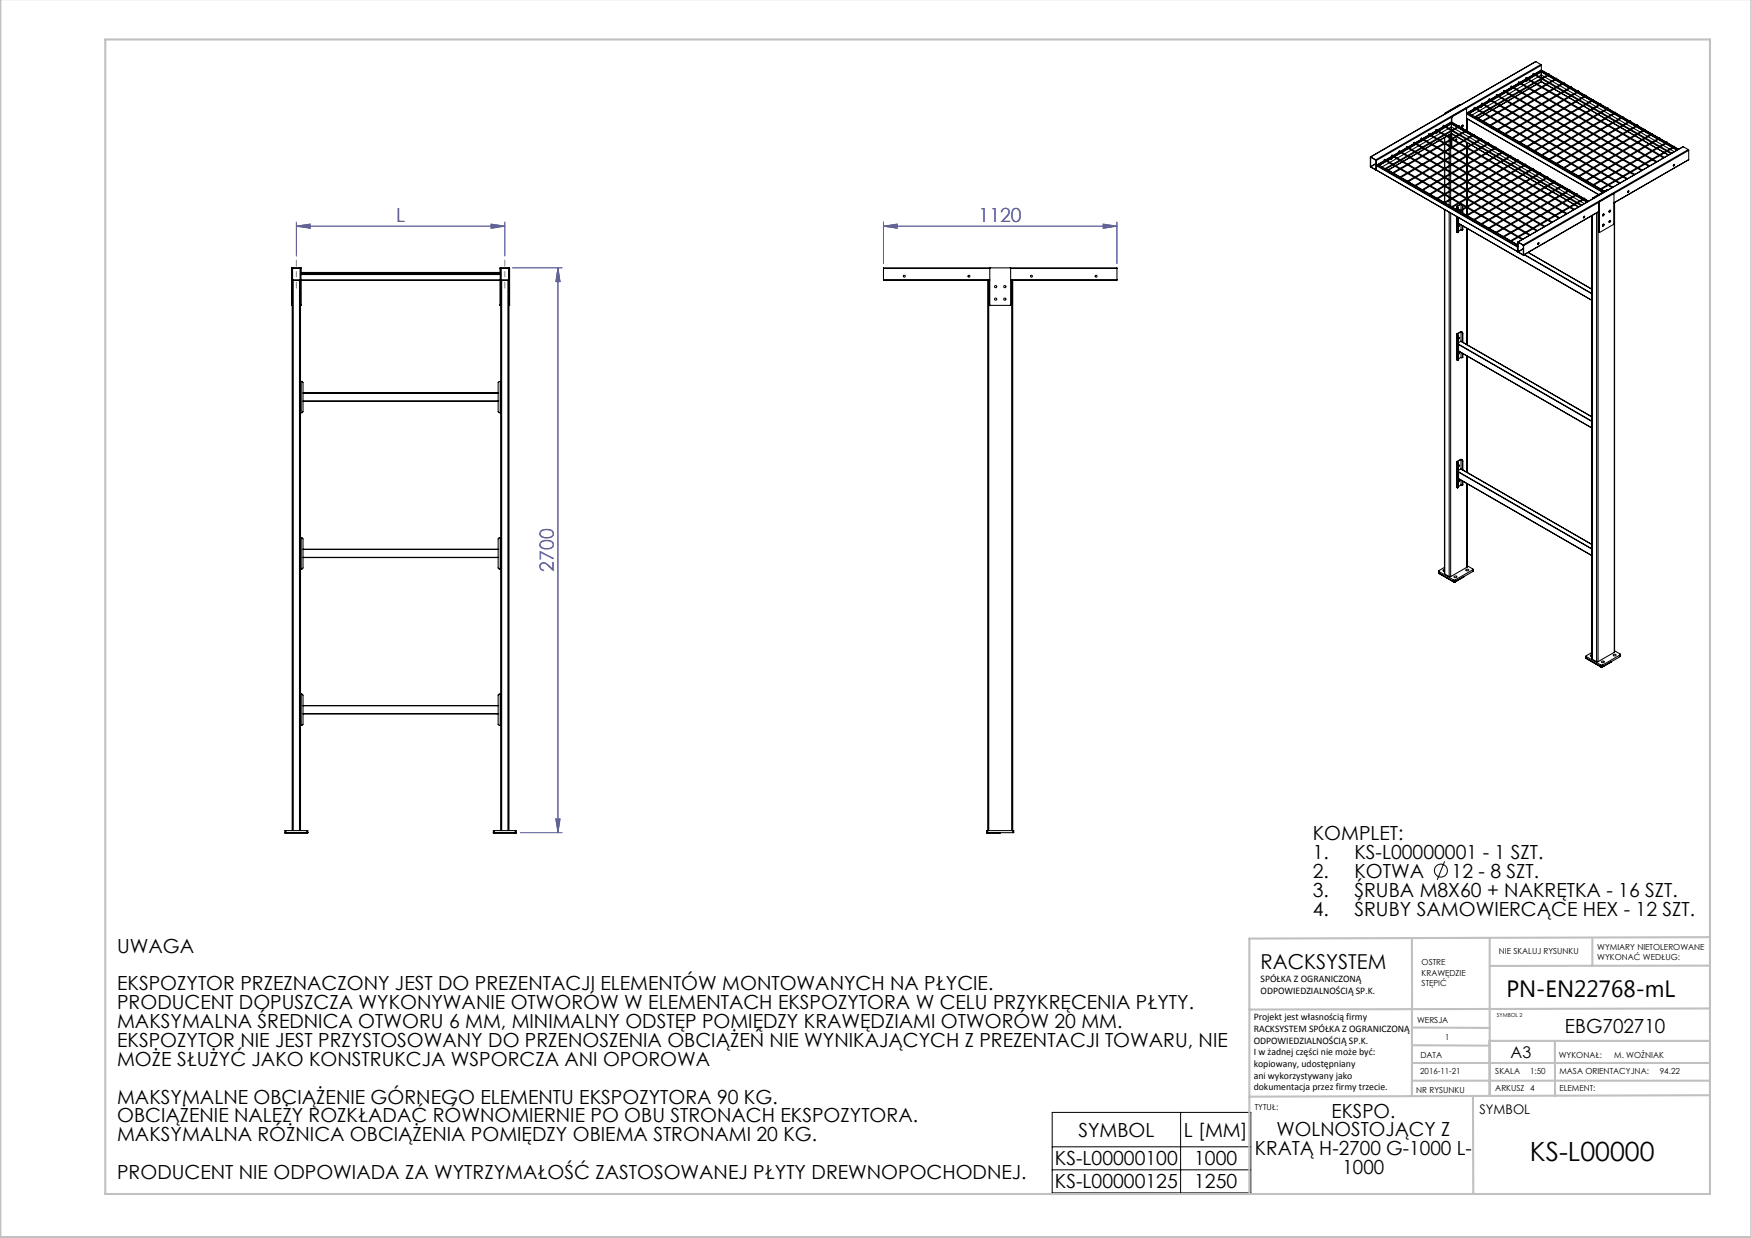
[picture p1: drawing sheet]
<svg xmlns="http://www.w3.org/2000/svg" width="420mm" height="297mm" viewBox="0 0 420 297" stroke-linecap="round" stroke-linejoin="round" font-family="sans-serif">
<defs><g id="words">
<text font-size="6.3" x="367" y="278.5">KS-L00000</text>
<text font-size="5.6" x="361.3" y="239.1">PN-EN22768-mL</text>
<text font-size="4.9" x="302.4" y="232.4">RACKSYSTEM</text>
<g font-size="4.7" fill="#00f">
<text x="95" y="53.2">L</text>
<text x="234.7" y="53.2">1120</text>
<text x="132.8" y="137.2" transform="rotate(-90 132.8 137.2)">2700</text>
</g>
<g font-size="4.7">
<text x="314.9" y="201.6">KOMPLET:</text>
<text x="314.9" y="206.1">1.</text>
<text x="324.9" y="206.1">KS-L00000001 - 1 SZT.</text>
<text x="314.9" y="210.6">2.</text>
<text x="314.9" y="215.2">3.</text>
<text x="324.9" y="210.6">KOTWA</text>
<text x="324.9" y="215.2">ŚRUBA M8X60 + NAKRĘTKA - 16 SZT.</text>
<text x="348.2" y="210.6">12 - 8 SZT.</text>
<text x="314.9" y="219.7">4.</text>
<text x="324.9" y="219.7">ŚRUBY SAMOWIERCĄCE HEX - 12 SZT.</text>
<text x="28.1" y="228.5">UWAGA</text>
<text x="28.1" y="237.6">EKSPOZYTOR PRZEZNACZONY JEST DO PREZENTACJI ELEMENTÓW MONTOWANYCH NA PŁYCIE.</text>
<text x="28.1" y="242.1">PRODUCENT DOPUSZCZA WYKONYWANIE OTWORÓW W ELEMENTACH EKSPOZYTORA W CELU PRZYKRĘCENIA PŁYTY.</text>
<text x="28.1" y="246.6">MAKSYMALNA ŚREDNICA OTWORU 6 MM, MINIMALNY ODSTĘP POMIĘDZY KRAWĘDZIAMI OTWORÓW 20 MM.</text>
<text x="28.1" y="251.2">EKSPOZYTOR NIE JEST PRZYSTOSOWANY DO PRZENOSZENIA OBCIĄŻEŃ NIE WYNIKAJĄCYCH Z PREZENTACJI TOWARU, NIE</text>
<text x="375.4" y="247.8">EBG702710</text>
<text x="28.1" y="255.7">MOŻE SŁUŻYĆ JAKO KONSTRUKCJA WSPORCZA ANI OPOROWA</text>
<text x="28.1" y="264.7">MAKSYMALNE OBCIĄŻENIE GÓRNEGO ELEMENTU EKSPOZYTORA 90 KG.</text>
<text x="28.1" y="269.3">OBCIĄŻENIE NALEŻY ROZKŁADAĆ RÓWNOMIERNIE PO OBU STRONACH EKSPOZYTORA.</text>
<text x="319.4" y="268.1">EKSPO.</text>
<text x="28.1" y="273.8">MAKSYMALNA RÓŻNICA OBCIĄŻENIA POMIĘDZY OBIEMA STRONAMI 20 KG.</text>
<text x="258.7" y="272.7">SYMBOL</text>
<text x="284" y="272.7">L [MM]</text>
<text x="306.2" y="272.6">WOLNOSTOJĄCY Z</text>
<text x="253" y="279.6">KS-L00000100</text>
<text x="286.4" y="279.6">1000</text>
<text x="301" y="277.1">KRATĄ H-2700 G-1000 L-</text>
<text x="322" y="281.6">1000</text>
<text x="28.1" y="282.8">PRODUCENT NIE ODPOWIADA ZA WYTRZYMAŁOŚĆ ZASTOSOWANEJ PŁYTY DREWNOPOCHODNEJ.</text>
<text x="253" y="285.1">KS-L00000125</text>
<text x="286.4" y="285.1">1250</text>
</g>
<text font-size="3.9" x="362.3" y="253.8">A3</text>
<text font-size="3.2" x="354.9" y="267.2">SYMBOL</text>
<g font-size="2.4">
<text x="302.4" y="235.6">SPÓŁKA Z OGRANICZONĄ</text>
<text x="302.4" y="238.4">ODPOWIEDZIALNOŚCIĄ SP.K.</text>
<text x="300.7" y="244.7">Projekt jest własnością firmy</text>
<text x="300.7" y="247.5">RACKSYSTEM SPÓŁKA Z OGRANICZONĄ</text>
<text x="300.7" y="250.3">ODPOWIEDZIALNOŚCIĄ SP.K.</text>
<text x="300.7" y="253.1">I w żadnej części nie może być:</text>
<text x="300.7" y="256">kopiowany, udostępniany</text>
<text x="300.7" y="258.8">ani wykorzystywany jako</text>
<text x="300.7" y="261.6">dokumentacja przez firmy trzecie.</text>
</g>
<g font-size="2">
<text x="383.1" y="227.9">WYMIARY NIETOLEROWANE</text>
<text x="341" y="231.6">OSTRE</text>
<text x="359.5" y="228.9">NIE SKALUJ RYSUNKU</text>
<text x="383.1" y="230.4">WYKONAĆ WEDŁUG:</text>
<text x="341" y="234.1">KRAWĘDZIE</text>
<text x="341" y="236.6">STĘPIĆ</text>
<text x="339.9" y="245.4">WERSJA</text>
<text x="346.6" y="249.5">1</text>
<text x="340.7" y="257.7">2016-11-21</text>
<text x="340.7" y="253.8">DATA</text>
<text x="358.7" y="257.7">SKALA</text>
<text x="367" y="257.7">1:50</text>
<text x="373.9" y="253.8">WYKONAŁ:</text>
<text x="374.1" y="257.7">MASA ORIENTACYJNA:</text>
<text x="387.2" y="253.8">M. WOŹNIAK</text>
<text x="398.1" y="257.7">94.22</text>
<text x="339.7" y="262.3">NR RYSUNKU</text>
<text x="358.7" y="261.7">ARKUSZ 4</text>
<text x="374.1" y="261.7">ELEMENT:</text>
<text x="301" y="266.4">TYTUŁ:</text>
</g>
<text font-size="1.3" x="359" y="244">SYMBOL 2</text>
</g></defs>
<g fill="none" stroke="#000" stroke-width=".24">
<path d="M346.5 206.6l-1.8 4.5M252.4 266.9h47.6v19.3h-47.6zM252.4 275.1h47.6M283.2 266.9v19.3M252.4 280.6h47.6"/>
<circle cx="345.6" cy="208.9" r="1.56"/>
</g>
<g fill="none" stroke="#00f" stroke-width=".24">
<path d="M71.1 54.3l3.3-.5v1zM71.1 53.3v8.1M71.1 54.3h50M117.8 53.8l3.3 .5-3.3 .5zM121.1 53.3v8.1M211.9 54.3l3.3-.5v1zM211.9 54.3h56M211.9 53.3v10M264.6 53.8l3.3 .5-3.3 .5zM267.9 53.3v10M122.9 64.3h11.9M133.8 64.3l.5 3.3h-1z"/>
<path d="M133.8 64.3v135.5M124.8 199.8h10M133.3 196.5h1l-.5 3.3z"/>
</g>
<path d="M71.1 69.1v-6.7M121.1 69.1v-6.7" fill="none" stroke="#808080" stroke-width=".24" stroke-dasharray="15.2 1.3 1.3 1.3" stroke-dashoffset="13.8"/>
<g fill="none" stroke="#c0c0c0" stroke-width=".5">
<path d="M.1 -.1v296.9h419.9M25.2 9.5h385v276.9h-385zM338.7 225.2v37.8M357.3 225v37.9v-13.2M382 225.4v6.3M410.1 224.8l-110.4 .4v61.2M410.1 231.7h-52.8M338.7 259.3h71.5M338.7 255h71.5M338.7 250.8l18.6 .1M338.7 246.5l18.6 .1M357.3 249.7h52.9"/>
<path d="M373 249.7v13.2M410.1 241.9l-110.4 .3M353.3 262.9l.1 23.5M410.2 262.7l-110.5 .4"/>
</g>
<g fill="#00f">
<path d="M71.1 54.3l3.3-.5v1zM117.8 53.8l3.3 .5-3.3 .5zM211.9 54.3l3.3-.5v1zM264.6 53.8l3.3 .5-3.3 .5z"/>
<path d="M133.3 196.5h1l-.5 3.3zM133.8 64.3l.5 3.3h-1z"/>
</g>
<g fill="none" stroke="#000" stroke-width=".25">
<path d="M364.4 19.9l-1.6 .9M364.6 19.8l1.5-.9-1.5 .9M366.3 19.2l-.2 .2M366.4 19.2l-.2 .3v-.2M366.4 19.1l-1.5 .9M366.5 19.1l-1.6 .9M367.1 19.5l-1.5 .9M367.9 19.9l-1.6 .9M367.9 17.9l-1.6 .9 1.6-.9M368.1 20l-1.6 .9M368.2 18l-1.6 .9M368.3 18.1l-1.6 .9"/>
<path d="M368.4 14.8l-39.7 22.8M368.4 14.8l-39.6 22.8M368.4 14.8l1.2 .7M368.4 17.9l1.3-.7 1.4 .8M368.5 18l1.2-.7 1.3 .7M368.9 18.5l-1.6 .9M369.1 18.3l.6-.3 .7 .4M369.6 15.5l.1 .2M369.6 15.5l-39.6 22.8M369.6 18.9l-1.5 .9M369.7 16.8v.1M369.7 16.9l1.7 .9z"/>
<path d="M369.7 16.9l-1.6 .8M369.7 15.7v3M369.7 19v.6M369.7 19.6l-.9 .6M369.7 19.6l1.1 .6M369.7 15.7l-21.4 12.3M369.8 19l-1.5 .9M370.6 18.5l1.6 .9M371.2 18.2l1.6 .9M371.3 18.1l1.6 .9M371.4 19.9l-1.6 .9M371.5 17.8h.1"/>
<path d="M371.5 17.8l-1.7 .9M371.6 17.8v.1M371.6 20l-1.6 .9M371.6 17.9l1.6 1M371.6 17.9l-1.6 1M371.6 17.9l1.6 .9M372.4 19.5l1.5 .9M373 19.2l1.6 .9M373.1 19.1l1.6 .9M373.4 19l-.1-.2-1.7 1M373.4 19l-1.6 .9M373.4 19l1.6 .9-1.6-.9"/>
<path d="M375.1 19.8h.1M375.1 19.8l-1.7 1M375.1 19.8l.1 .2M375.1 20l1.6 .9M375.2 20l-1.6 .9M328.8 40h.1M328.8 37.8v2.2M328.8 37.6l-.1 2.4 1.4 .7M328.8 37.7l1.2 .8v2.2M328.8 37.7v.1M328.8 37.6l1.2 .7M330 38.3l.1 .2"/>
<path d="M330 39.2l-1.2 .8M330 39.3l-1.2 .7M330.1 38.5v2.2M330.2 39.7v1.1M330.2 39.7h.1M330.2 39.6l2-1.1-2 1.1M330.2 39.6v.1M330.2 39.6l33.8 19.5v.2M330.2 39.6v.2l33.8 19.5M330.2 39.6h.6M330.8 39.6l1.4 .8M332 38.4l.1-.2 33.2 19.2"/>
<path d="M332 38.4h.1M332 38.4l33.1 19.1M332.5 38.7l-1.7 .9M332.6 38.7l-1.7 1M333.2 39.1l-1.7 .9M333.8 38l-.2 .2M333.9 37.9l-.3 .3v-.1M333.9 39.5l-1.8 1M334 37.5l-1.6 .9 1.6-.9M334.1 39.6l-1.9 1.1M334.2 37.3l1.5-.9-1.5 1M334.3 37.6l-1.6 .9"/>
<path d="M334.3 37.7l-1.5 .9M334.5 39.8l-1.6 1M334.6 39.9l-1.6 .9M335 38l-1.6 1M335.6 36.3l.1-.1 33.1 19.1M335.6 36.4h.1M335.6 36.4l33 19M335.7 38.5l-1.6 .9M335.9 38.6l-1.6 .9M336 36.6l-1.5 .9M336.1 36.7l-1.6 .9M336.3 38.8l-1.6 .9"/>
<path d="M336.4 38.9l-1.6 .9M336.7 37l-1.5 .9M337.4 39.5l-1.5 .9M337.4 37.4l-1.5 .9M337.5 35.4l-1.6 .9M337.6 39.6l-1.5 .9M337.6 37.5l-1.5 1M337.8 35.6l-1.6 .9M337.9 35.6l-1.6 .9M338.1 37.8l-1.6 .9M338.2 37.8l-1.6 .9M338.5 36l-1.6 .9"/>
<path d="M339.1 34.3l.1-.2 33.2 19.2M339.1 34.3h.1M339.1 34.3l33.1 19.1M339.2 38.5l-1.6 .9M339.2 36.4l-1.6 .9M339.3 34.4l-1.6 .9M339.4 38.6l-1.6 .9M339.4 36.5l-1.6 .9M339.6 34.6l-1.6 .9M339.6 34.6l-1.5 .9M339.8 36.8l-1.5 .9M339.9 36.8l-1.5 .9"/>
<path d="M340.3 35l-1.6 .9M341 39.5l-1.6 .9M341 37.4l-1.6 .9M341 35.4l-1.6 .9M341.1 33.4l-1.6 .9M341.2 39.6l-1.6 .9M341.2 37.5l-1.6 1M341.2 35.5l-1.6 .9M341.3 33.6l-1.5 .9M341.4 33.6l-1.6 .9M341.6 35.8l-1.6 .9M341.7 35.8l-1.6 .9"/>
<path d="M342 34l-1.5 .9M342.6 32.2l.2-.1 33.1 19.1M342.7 32.3h.1M342.7 32.3l33 19M342.7 38.5l-1.5 .9M342.7 36.4l-1.5 .9M342.7 34.4l-1.5 .9M342.8 32.4l-1.6 .9M342.9 38.6l-1.5 .9M342.9 36.5l-1.5 .9M342.9 34.5l-1.5 .9M343.1 32.5l-1.6 .9"/>
<path d="M343.2 32.6l-1.6 .9M343.4 34.7l-1.6 .9M343.5 34.8l-1.6 .9M343.8 32.9l-1.6 .9M344.5 39.5l-1.6 .9M344.5 37.4l-1.6 .9M344.5 35.4l-1.6 .9M344.5 33.4l-1.6 .9M344.6 31.3l-1.6 .9M344.6 31.7l-.1 .1M344.7 39.6l-1.6 .9M344.7 37.5l-1.6 1"/>
<path d="M344.7 35.5l-1.6 .9M344.7 33.5l-1.6 .9M344.7 31.7l-.2 .2M344.8 31.6l-.2 .3-.1-.1M344.9 31.5l-1.6 .9M344.9 39.5l1.6-.9v1.8l1.6-.9M344.9 37.4l1.6-.9v1.8l1.6-.9M344.9 35.4l1.6-.9v1.8l1.6-.9M344.9 31.6l-1.5 .9M345.2 33.7l-1.6 .9M345.2 33.8l-1.5 .9M345.6 31.9l-1.6 .9"/>
<path d="M346.3 38.5l-1.6 .9M346.3 36.4l-1.6 .9M346.3 34.4l-1.6 .9M346.3 32.3l-1.6 .9M346.4 30.3l-1.6 .9M346.5 33v1.3l1.6-.9M346.5 32.4l-1.6 1M346.5 30.2l1.6-.9zM346.5 33v1.2M346.5 34.5v1.8M346.5 36.6v1.7M346.5 38.6v1.7"/>
<path d="M346.6 27.2l.1 .1M346.6 27.2v.1M346.6 30.5l-1.5 .9M346.7 27.1l-.1 .1M346.7 27.1h.1M346.7 30.5l-1.6 .9M346.8 27.1l-.1 .2M346.8 30.4l1.3-.8 1.5 .8M346.9 30.4l1.2-.7 1.4 .8M346.9 32.7l-1.5 .9M347 32.7l-1.6 .9M347.1 32.6l1-.6 1.2 .6"/>
<path d="M347.2 32.6l.9-.5 1.1 .6M347.3 30.9l-1.5 .9M347.5 30.8l.6-.4 .7 .5M347.6 32.4v.5M347.6 33.1v.5M347.6 33.8v1.1M347.6 35.1v.6M347.6 35.9v1M347.6 37.2v.5M347.6 37.9v1.1M347.6 39.2v.5M347.6 40v1"/>
<path d="M348 32.2v.9M348 33.3v.1M348 33.6v1.5M348 35.3v.1M348 35.7v1.4M348 37.4v.1M348 37.7v1.5M348 39.4v.1M348 39.8v1.4M348.1 31.3l-1.6 .9M348.1 29.3l1.8 1M348.1 28.1v3"/>
<path d="M348.1 31.5v1.7M348.1 33.5v1.7M348.1 28.1h.1M348.1 28.1l-18 10.4M348.2 29.3h.1M348.2 28l-.1 .1M348.2 28h.1M348.2 28.1v1.2M348.2 32.1v1.1M348.2 33.5v1.8M348.3 31.2l1.8-.9-1.6 1M348.3 39.6l-1.6 .9"/>
<path d="M348.3 37.5l-1.6 1M348.3 35.5l-1.6 .9M348.3 33.5l-1.6 .9M348.3 31.4l-1.6 .9M348.3 28l-.1 .1M349 31l1.6 .9M349 33.7h.1a.23 .23 0 0 1 .1-.3 .23 .23 0 0 1 .3 .2 .23 .23 0 0 1-.3 .2M349.2 33.5l-.1 .1M349.3 33.4l-.2 .4zM349.4 32.8l1.6 .9M349.5 32.8l1.5 .9M349.7 30.6l1.5 .9"/>
<path d="M349.8 30.6l1.5 .9M349.8 38.5l-1.5 .9M349.8 36.4l-1.5 .9M349.8 34.4l-1.5 .9M349.8 32.3l-1.5 .9M350 38.6l-1.5 .9M350 36.5l-1.5 .9M350 34.5l-1.5 .9M350 32.4l-1.5 1M350 30.4l1.6 .9M350.1 25.1l.1 .1M350.1 25.1l-3.4 2"/>
<path d="M350.2 25.2l-3.4 1.9M350.6 30.2h.1M350.7 30.1l-.1 .2M350.7 30.1a.19 .19 0 0 1 .2 .2 .19 .19 0 0 1-.3 .1zM350.8 32l1.6 .9M350.9 30l-.3 .4zM351.2 33.8l1.5 .9M351.2 33.8l1.6 .9M351.4 31.6l1.6 .9M351.5 31.6l1.6 .9M351.6 39.5l-1.6 .9M351.6 37.4l-1.6 .9"/>
<path d="M351.6 35.4l-1.6 .9M351.6 33.4l-1.6 .9M351.6 26l.2 .1v5.1M351.6 26l.2 .1M351.6 26l-3.4 2M351.8 31.2v.2M351.8 31.2l-1.8 1M351.8 28.4l31.6 18.3M351.8 27.3l32.6 18.8M351.8 28.4l31.7 18.3M351.8 33.2l1.8-.9-1.6 1.1M351.8 39.6l-1.6 .9"/>
<path d="M351.8 37.5l-1.6 1M351.8 35.5l-1.6 .9M351.8 33.5l-1.6 .9M351.8 31.4l1.6 .9M351.8 27.2h.1M351.8 27.2h.6M351.8 27.2l32.7 18.9M351.8 31.4l-1.6 .9M351.8 28.5v2.9M351.8 34.2v1M351.8 35.5v1.8M351.8 37.6v1.7"/>
<path d="M351.8 39.6v1.8M351.9 28.5v3M351.9 34.3v.9M351.9 35.6v1.6M351.9 37.6v1.7M351.9 39.7v1.6M352.4 27.2l1.4 .8M352.6 33l1.5 .9M352.9 34.8l1.6 1M353 34.8l1.6 .9M353.2 32.6l1.6 .9M353.3 32.6l1.6 .9"/>
<path d="M353.4 38.5l-1.6 .9M353.4 36.4l-1.6 .9M353.4 34.4l-1.6 .9M353.6 38.6l-1.6 .9M353.6 36.5l-1.6 .9M353.6 34.5l-1.6 .9M353.6 32.4l1.6 .9M353.8 26l-2 1.2M354 28.1l1.6 .9M354.1 26.2l-1.7 1M354.3 34l1.6 .9M354.4 28.3h.1"/>
<path d="M354.5 28.3l1.1 .7M354.7 35.9l1.6 .9M354.8 26.6l-1.7 1M354.8 35.8l1.5 .9M355 33.7l1.6 .9M355.1 33.6l1.5 .9M355.1 39.5l-1.5 .9M355.1 37.4l-1.5 .9M355.1 35.4l-1.5 .9M355.3 35.3l1.8-.9-1.6 1M355.3 39.6l-1.5 .9M355.3 37.5l-1.5 1"/>
<path d="M355.3 35.5l-1.5 .9M355.3 33.5l1.6 .8M355.3 25.5l-.2 .3 .1-.2M355.4 33.4l-.1-.1-1.7 1M355.4 33.4l-1.6 1M355.4 25.5l-.1 .3-.2-.1M355.5 27l-1.9 1.1M355.5 25l-1.5 .9M355.7 27.1l-2 1.2M355.8 29.1l1.5 .9M355.8 25.2l-1.5 .9M355.8 29.1l1.6 .9"/>
<path d="M355.9 25.2l-1.6 .9M356.1 27.4l-1.6 .9M356.1 35.1l1.6 .9M356.2 27.4l-1.6 1M356.5 36.9l1.5 .9M356.5 25.6l-1.5 .9M356.5 36.8l1.6 1M356.8 34.7l1.5 .9M356.8 34.6l1.6 .9M356.9 38.5l-1.6 .9M356.9 36.4l-1.6 .9M357.1 38.6l-1.6 .9"/>
<path d="M357.1 36.5l-1.6 .9M357.1 34.5l1.6 .9M357.2 26l-1.5 .9M357.2 28l-1.8 1.1M357.3 24l-1.6 .9M357.4 28.2l-1.9 1.1M357.4 26.1l-1.5 .9M357.5 23.9l1.6-.9-1.6 .9M357.5 30.2l1.6 .9M357.6 24.2l-1.6 .9M357.6 30.1l1.6 .9M357.7 24.2l-1.6 .9"/>
<path d="M357.9 26.4l-1.6 .9M357.9 36.1l1.6 .9M358 26.4l-1.6 .9M358.2 37.9l1.6 .9M358.3 24.6l-1.6 .9M358.3 37.9l1.6 .9M358.5 35.7l1.6 .9M358.6 35.7l1.6 .9M358.7 39.5l-1.6 .9M358.7 37.4l-1.6 .9M358.9 39.6l-1.6 .9M358.9 37.5l-1.6 1"/>
<path d="M358.9 35.5l1.6 .9M358.9 35.5l-.1-.2-1.7 1M358.9 35.5l-1.6 .9M359 29.1l-1.8 1M359 27l-1.6 .9M359 25l-1.6 .9M359.2 29.2l-1.9 1.1M359.2 27.1l-1.6 .9M359.2 25.1l-1.6 .9M359.3 31.2l1.6 .9M359.4 23.1l-1.6 1M359.4 31.1l1.5 .9"/>
<path d="M359.4 23.2l-1.5 .9M359.6 25.4l-1.5 .9M359.7 37.1l1.5 .9M359.7 25.4l-1.5 .9M360 38.9l1.6 .9M360.1 23.6l-1.6 .9M360.1 38.9l1.5 .9M360.3 36.7l1.6 .9M360.4 36.7l1.5 .9M360.4 38.5l-1.5 .9M360.6 38.6l-1.5 .9M360.6 36.5l1.6 .9"/>
<path d="M360.7 36.5l-.1-.2-1.7 1M360.7 36.5l-1.6 .9M360.8 30.1l-1.9 1.1M360.8 28l-1.6 1M360.8 26l-1.6 .9M360.8 24l-1.6 .9M360.8 21.9l-1.5 1 1.5-.9M361 30.2l-2 1.1M361 28.2l-1.6 .9M361 26.1l-1.6 .9M361 24.1l-1.6 .9M361.1 32.2l1.5 .9"/>
<path d="M361.1 22.1l-1.5 .9M361.1 32.2l1.6 .9M361.2 22.2l-1.6 .9M361.4 24.3l-1.6 .9M361.4 38.1l1.6 .9M361.5 24.4l-1.6 .9M361.8 39.9l1.5 1M361.8 22.5l-1.5 .9M361.8 39.9l1.6 .9M362.1 37.7l1.5 1M362.1 37.7l1.6 .9M362.2 39.5l-1.6 .9"/>
<path d="M362.4 39.6l-1.6 .9M362.4 37.5l1.6 .9M362.4 37.5l-.1-.1-1.7 .9M362.4 37.5l-1.6 1M362.5 31.1l-1.8 1.1M362.5 22.9l-1.5 .9M362.5 25l-1.5 .9M362.5 27l-1.5 .9M362.5 29.1l-1.5 .9M362.6 20.9l-1.6 .9M362.7 31.2l-1.9 1.1M362.7 29.2l-1.5 .9"/>
<path d="M362.7 27.1l-1.5 .9M362.7 25.1l-1.5 .9M362.7 23.1l-1.5 .9M362.8 33.2l1.6 .9M362.9 21.1l-1.6 .9M362.9 33.2l1.6 .9M363 21.1l-1.6 1M363.2 23.3l-1.6 .9M363.2 39.1l1.6 .9M363.3 23.4l-1.6 .9M363.6 21.5l-1.6 .9M363.8 38.8l1.6 .9"/>
<path d="M363.9 38.7l1.6 .9M364.2 38.6l1.6 .8M364.2 38.5l-.1-.1-1.7 1M364.2 38.5l-1.6 1M364.3 32.1l-1.8 1.1M364.3 30.1l-1.6 .9M364.3 21.9l-1.6 .9M364.3 24l-1.6 .9M364.3 26l-1.6 .9M364.3 28l-1.6 1M364.5 32.2l-1.9 1.2M364.5 30.2l-1.6 .9"/>
<path d="M364.5 28.2l-1.6 .9M364.5 24.1l-1.6 .9M364.5 22l-1.6 .9M364.5 26.1l-1.6 .9M364.6 34.2l1.6 .9M364.7 20.1l-1.6 .9M364.7 34.2l1.5 .9M364.7 20.1l-1.5 .9M365 22.3l-1.6 .9M365 22.3l-1.5 .9M365.4 20.5l-1.6 .9M365.6 39.8l1.6 .9"/>
<path d="M365.7 39.7l1.5 1M365.9 39.6l1.6 .9M366 39.6l-.1-.2-1.7 1M366 39.6l-1.6 .9M366.1 33.1l-1.9 1.1M366.1 31.1l-1.6 .9M366.1 29.1l-1.6 .9M366.1 27l-1.6 .9M366.1 25l-1.6 .9M366.1 20.9l-1.6 .9M366.1 22.9l-1.6 .9M366.3 31.2l-1.6 .9"/>
<path d="M366.3 27.1l-1.6 .9M366.3 23.1l-1.6 .9M366.3 21l-1.6 .9M366.3 25.1l-1.6 .9M366.3 33.3l-2 1.1M366.3 29.2l-1.6 .9M366.4 35.3l1.5 .9M366.4 35.2l1.6 .9M366.7 21.3l-1.5 .9M366.8 21.3l-1.6 .9M367.9 32.1l-1.6 .9M367.9 30.1l-1.6 .9"/>
<path d="M367.9 28l-1.6 1M367.9 26l-1.6 .9M367.9 24l-1.6 .9M367.9 21.9l-1.6 .9M367.9 34.2l-1.9 1M368.1 34.3l-2 1.1M368.1 30.2l-1.6 .9M368.1 26.1l-1.6 .9M368.1 22l-1.6 .9M368.1 24.1l-1.6 .9M368.1 32.2l-1.6 .9M368.1 28.2l-1.6 .9"/>
<path d="M368.1 36.3l1.6 .9M368.2 36.2l1.6 .9M368.5 20.2l-1.6 1M368.6 20.3l-1.6 .9M368.7 20.1l1-.6 1.1 .7M369.6 35.2l-1.8 1.1M369.6 31.1l-1.5 .9M369.6 27l-1.5 .9M369.6 22.9l-1.5 .9M369.6 20.9l-1.5 .9M369.6 25l-1.5 .9M369.6 33.1l-1.5 1"/>
<path d="M369.6 29.1l-1.5 .9M369.8 33.3l-1.5 .9M369.8 29.2l-1.5 .9M369.8 25.1l-1.5 .9M369.8 21l-1.5 .9M369.8 23.1l-1.5 .9M369.8 35.3l-1.9 1.1M369.8 31.2l-1.5 .9M369.8 27.1l-1.5 .9M369.9 37.3l1.6 .9M370 37.3l1.5 .9M371 20.4l1.5 .9"/>
<path d="M371 20.3l1.6 .9M371.4 34.2l-1.6 .9M371.4 30.1l-1.6 .9M371.4 26l-1.6 .9M371.4 21.9l-1.6 .9M371.4 24l-1.6 .9M371.4 36.2l-1.9 1.1M371.4 32.1l-1.6 .9M371.4 28l-1.6 1M371.6 32.2l-1.6 .9M371.6 28.2l-1.6 .9M371.6 24.1l-1.6 .9"/>
<path d="M371.6 22l-1.6 .9M371.6 36.3l-2 1.1M371.6 34.3l-1.6 .9M371.6 30.2l-1.6 .9M371.6 26.1l-1.6 .9M371.7 38.3l1.5 .9M371.7 38.3l1.6 .9M372.7 21.4l1.6 .9M372.8 21.3l1.6 .9M373.2 33.1l-1.6 1M373.2 29.1l-1.6 .9M373.2 20.9l-1.6 .9"/>
<path d="M373.2 37.2l-1.9 1.1M373.2 22.9l-1.6 .9M373.2 35.2l-1.6 .9M373.2 31.1l-1.6 .9M373.2 27l-1.6 .9M373.2 25l-1.6 .9M373.4 31.2l-1.6 .9M373.4 27.1l-1.6 .9M373.4 23.1l-1.6 .9M373.4 21l-1.6 .9M373.4 35.3l-1.6 .9M373.4 37.3l-2 1.2"/>
<path d="M373.4 33.3l-1.6 .9M373.4 29.2l-1.6 .9M373.4 25.1l-1.6 .9M373.4 39.3l1.6 .9M373.5 39.3l1.6 .9M374.1 20.6l1.6 .9M374.5 22.4l1.6 .9M374.6 22.4l1.5 .9M374.8 20.2l1.6 .9M374.9 20.2l1.5 .9M374.9 32.1l-1.5 .9M374.9 28l-1.5 1"/>
<path d="M374.9 36.2l-1.5 .9M374.9 21.9l-1.5 .9M374.9 38.3l-1.8 1M374.9 34.2l-1.5 .9M374.9 30.1l-1.5 .9M374.9 26l-1.5 .9M374.9 24l-1.5 .9M375.1 21.8l1.8-.9-1.6 1M375.1 30.2l-1.5 .9M375.1 26.1l-1.5 .9M375.1 22l-1.5 .9M375.1 34.3l-1.5 .9"/>
<path d="M375.1 38.4l-1.9 1.1M375.1 36.3l-1.5 .9M375.1 32.2l-1.5 .9M375.1 28.2l-1.5 .9M375.1 24.1l-1.5 .9M375.9 21.6l1.6 .9M376.3 23.4l1.5 .9M376.3 23.4l1.6 .9M376.6 21.2l1.5 .9M376.6 21.2l1.6 .9M376.7 31.1l-1.6 .9M376.7 27l-1.6 .9"/>
<path d="M376.7 35.2l-1.6 .9M376.7 39.3l-1.9 1M376.7 37.2l-1.6 .9M376.7 33.1l-1.6 1M376.7 29.1l-1.6 .9M376.7 25l-1.6 .9M376.7 22.9l-1.6 .9M376.9 29.2l-1.6 .9M376.9 25.1l-1.6 .9M376.9 33.3l-1.6 .9M376.9 37.3l-1.6 1M376.9 39.4l-2 1.1"/>
<path d="M376.9 35.3l-1.6 .9M376.9 31.2l-1.6 .9M376.9 27.1l-1.6 .9M376.9 23.1l-1.6 .9M376.9 21l1.6 .9M377.7 22.6l1.5 .9M378 24.4l1.6 .9M378.1 24.4l1.6 .9M378.3 22.2l1.6 .9M378.4 22.2l1.6 .9M378.5 30.1l-1.6 .9M378.5 26l-1.6 .9"/>
<path d="M378.5 34.2l-1.6 .9M378.5 38.3l-1.6 .9M378.5 36.2l-1.6 .9M378.5 32.1l-1.6 .9M378.5 28l-1.6 1M378.5 24l-1.6 .9M378.7 23.8l1.8-.9-1.6 1.1M378.7 28.2l-1.6 .9M378.7 32.2l-1.6 .9M378.7 36.3l-1.6 .9M378.7 38.4l-1.6 .9M378.7 34.3l-1.6 .9"/>
<path d="M378.7 30.2l-1.6 .9M378.7 26.1l-1.6 .9M378.7 24.1l-1.6 .9M378.7 22l1.6 .9M378.7 22l-.1-.2-1.7 1M378.7 22l-1.6 .9M379.4 23.6l1.6 .9M379.8 25.5l1.6 .9M379.9 25.4l1.5 .9M380.1 23.3l1.6 .9M380.2 23.2l1.5 .9M380.2 33.1l-1.5 1"/>
<path d="M380.2 37.2l-1.5 .9M380.2 39.3l-1.5 .9M380.2 35.2l-1.5 .9M380.2 31.1l-1.5 .9M380.2 29.1l-1.5 .9M380.2 27l-1.5 .9M380.2 25l-1.5 .9M380.4 31.2l-1.5 .9M380.4 33.3l-1.5 .9M380.4 35.3l-1.5 .9M380.4 37.3l-1.5 1M380.4 39.4l-1.5 .9"/>
<path d="M380.4 29.2l-1.5 .9M380.4 27.1l-1.5 .9M380.4 25.1l-1.5 .9M380.4 23l1.6 .9M381.2 24.6l1.6 .9M381.6 26.5l1.5 .9M381.6 26.4l1.6 .9M381.9 24.3l1.5 .9M381.9 24.2l1.6 .9M382 32.1l-1.6 .9M382 36.2l-1.6 .9M382 38.3l-1.6 .9"/>
<path d="M382 34.2l-1.6 .9M382 30.1l-1.6 .9M382 28l-1.6 1M382 26l-1.6 .9M382.2 25.9l1.8-.9-1.6 1M382.2 30.2l-1.6 .9M382.2 32.2l-1.6 .9M382.2 34.3l-1.6 .9M382.2 38.4l-1.6 .9M382.2 36.3l-1.6 .9M382.2 28.2l-1.6 .9M382.2 26.1l-1.6 .9"/>
<path d="M382.2 24.1l1.6 .9M382.2 24.1l-.1-.2-1.7 1M382.2 24.1l-1.6 .9M383 25.7l1.6 .9M383.3 27.5l1.6 .9M383.4 27.5l1.6 .9M383.6 25.3l1.6 .9M383.7 25.3l1.6 .9M383.8 31.1l-1.6 .9M383.8 35.2l-1.6 .9M383.8 37.2l-1.6 .9M383.8 39.3l-1.6 .9"/>
<path d="M383.8 33.1l-1.6 1M383.8 29.1l-1.6 .9M383.8 27l-1.6 .9M384 39.4l-1.6 .9M384 37.3l-1.6 1M384 35.3l-1.6 .9M384 33.3l-1.6 .9M384 31.2l-1.6 .9M384 29.2l-1.6 .9M384 27.1l-1.6 .9M384 25.1l1.6 .9M384.8 26.7l1.5 .9"/>
<path d="M385.1 28.5l1.6 .9M385.2 28.5l1.5 .9M385.4 26.3l1.6 .9M385.5 26.3l1.5 .9M385.5 36.2l-1.5 .9M385.5 38.3l-1.5 .9M385.5 34.2l-1.5 .9M385.5 32.1l-1.5 .9M385.5 30.1l-1.5 .9M385.5 28l-1.5 1M385.7 27.9l1.8-.9-1.6 1M385.7 36.3l-1.5 .9"/>
<path d="M385.7 38.4l-1.5 .9M385.7 34.3l-1.5 .9M385.7 32.2l-1.5 .9M385.7 30.2l-1.5 .9M385.7 28.2l-1.5 .9M385.7 26.1l1.6 .9M385.8 26.1l-.1-.2-1.7 1M385.8 26.1l-1.6 .9M386.5 27.7l1.6 .9M386.9 29.5l1.5 .9M386.9 29.5l1.6 .9M387.2 27.3l1.5 .9"/>
<path d="M387.2 27.3l1.6 .9M387.3 39.3l-1.6 .9M387.3 35.2l-1.6 .9M387.3 37.2l-1.6 .9M387.3 33.1l-1.6 1M387.3 31.1l-1.6 .9M387.3 29.1l-1.6 .9M387.5 39.4l-1.6 .9M387.5 29.2l-1.6 .9M387.5 31.2l-1.6 .9M387.5 33.3l-1.6 .9M387.5 35.3l-1.6 .9"/>
<path d="M387.5 37.3l-1.6 1M387.5 27.1l1.6 .9M388.3 28.7l1.6 .9M388.6 30.6l1.6 .9M388.7 30.5l1.6 .9M388.9 28.4l1.6 .9M389 28.3l1.6 .9M389.1 38.3l-1.6 .9M389.1 36.2l-1.6 .9M389.1 34.2l-1.6 .9M389.1 32.1l-1.6 .9M389.1 30.1l-1.6 .9"/>
<path d="M389.3 30l1.8-1-1.6 1.1M389.3 38.4l-1.6 .9M389.3 32.2l-1.6 .9M389.3 34.3l-1.6 .9M389.3 36.3l-1.6 .9M389.3 30.2l-1.6 .9M389.3 28.2l1.6 .8M389.3 28.1l-.1-.1-1.7 1M389.3 28.1l-1.6 1M390.1 29.7l1.5 .9M390.4 31.6l1.6 .9M390.5 31.5l1.5 .9"/>
<path d="M390.7 29.4l1.6 .9M390.8 29.3l1.5 .9M390.8 37.2l-1.5 .9M390.8 39.3l-1.5 .9M390.8 35.2l-1.5 .9M390.8 33.1l-1.5 1M390.8 31.1l-1.5 .9M391 31l1.8-.9-1.6 1M391 37.3l-1.5 1M391 39.4l-1.5 .9M391 35.3l-1.5 .9M391 33.3l-1.5 .9"/>
<path d="M391 31.2l-1.5 .9M391 29.2l1.6 .9M391.8 30.8l1.6 .9M392.2 32.6l1.5 .9M392.2 32.6l1.6 .9M392.5 30.4l1.5 .9M392.5 30.4l1.6 .9M392.6 36.2l-1.6 .9M392.6 32.1l-1.6 .9M392.6 38.3l-1.6 .9M392.6 34.2l-1.6 .9M392.8 32l1.8-.9-1.6 1"/>
<path d="M392.8 36.3l-1.6 .9M392.8 38.4l-1.6 .9M392.8 34.3l-1.6 .9M392.8 32.2l-1.6 .9M392.8 30.2l1.6 .9M393.6 31.8l1.6 .9M393.9 33.6l1.6 .9M394 33.6l1.6 .9M394.2 31.4l1.6 .9M394.3 31.4l1.6 .9M394.4 35.2l-1.6 .9M394.4 39.3l-1.6 .9"/>
<path d="M394.4 37.2l-1.6 .9M394.4 33.1l-1.6 1M394.6 33l1.8-.9-1.6 1M394.6 35.3l-1.6 .9M394.6 39.4l-1.6 .9M394.6 37.3l-1.6 1M394.6 33.3l-1.6 .9M394.6 31.2l1.6 .9M395.4 32.8l1.5 .9M395.7 39.8l-33.2-19.1 33 19.2M395.7 34.6l1.6 .9M395.8 34.6l1.6 .9"/>
<path d="M396 32.4l1.6 .9M396.1 32.4l1.5 .9M396.1 34.2l-1.5 .9M396.1 38.3l-1.5 .9M396.1 36.2l-1.5 .9M396.3 34.1l1.8-1-1.6 1.1M396.3 34.3l-1.5 .9M396.3 38.4l-1.5 .9M396.3 36.3l-1.5 .9M396.3 32.2l1.6 .9M397.1 33.8l1.6 .9M397.5 38.8l-33.3-19.1 33.1 19.2"/>
<path d="M397.5 35.7l1.5 .9M397.6 35.6l1.5 .9M397.8 33.5l1.5 .9M397.8 33.4l1.6 .9M397.9 37.2l-1.6 .9M397.9 35.2l-1.6 .9M398.1 35.1l1.8-1-1.6 1.1M398.1 37.3l-1.6 1M398.1 35.3l-1.6 .9M398.1 33.3l1.6 .8M398.9 34.8l1.6 1M399.2 37.8l-33.2-19.1 33 19.2"/>
<path d="M399.2 36.7l1 .5M399.3 36.6l.9 .6M399.5 34.5l1.6 .9M399.6 34.4l1.6 .9M399.7 36.2l-1.6 .9M399.9 36.1l1.8-.9-1.6 1M399.9 36.3l-1.6 .9M399.9 34.3l1.6 .9M400.7 35.9l.9 .5M401 36.7l-33.2-19 33 19.2M401.3 35.5l.9 .5M401.4 35.5l.9 .5"/>
<path d="M401.6 39.4l-.2 .4M401.7 35.3l.9 .5M403.8 35.2l-39.7 22.9M403.8 35.2l-39.6 22.9M403.8 35.2l1.2 .7M405 35.9l.1 .2M405 35.9l-39.6 22.9M405.1 38.3l-.1 .1M405.1 38.3l-18 10.4M405.1 36.1l-21.4 12.3M405.1 36.1v2.2M328.8 40l1.2 .7"/>
<path d="M330 40.7h.1M330.1 40.7v.1M330.2 40.8h.1M330.2 40.8l33.8 19.5M330.2 40.9l33.8 19.5M332.4 40.6l1.6 .9M332.8 40.8h.1M332.9 40.8l1.2 .6M334.2 41.6l1.6 .9M334.3 41.5l1.5 .9M335.7 40.5l-1.9 1.1M335.9 40.6l-2 1.1"/>
<path d="M336 42.6l1.5 .9M336 42.6l1.6 .9M337.4 41.5l-1.8 1.1M337.6 41.6l-1.9 1.2M337.7 43.6l1.6 .9M337.8 43.6l1.6 .9M339.2 42.5l-1.8 1.1M339.2 40.5l-1.6 .9M339.4 42.7l-1.9 1.1M339.4 40.6l-1.6 .9M339.5 44.6l1.6 .9M339.6 44.6l1.5 .9"/>
<path d="M341 43.6l-1.9 1M341 41.5l-1.6 .9M341.2 43.7l-2 1.1M341.2 41.6l-1.6 .9M341.3 45.7l1.5 .9M341.3 45.6l1.6 .9M342.7 44.6l-1.8 1M342.7 42.5l-1.5 .9M342.7 40.5l-1.5 .9M342.9 44.7l-1.9 1.1M342.9 42.7l-1.5 .9M342.9 40.6l-1.5 .9"/>
<path d="M343 46.7l1.6 .9M343.1 46.6l1.6 .9M344.5 45.6l-1.8 1.1M344.5 43.6l-1.6 .9M344.5 41.5l-1.6 .9M344.5 47.9l2-1.2v1.9M344.7 45.7l-1.9 1.1M344.7 43.7l-1.6 .9M344.7 41.6l-1.6 .9M344.8 47.7l1.6 .9M344.9 47.7l1.5 .9M344.9 45.6l1.6-.9v1.8l1.6-.9"/>
<path d="M344.9 43.6l1.6-.9v1.8l1.6-.9M344.9 41.5l1.6-.9v1.8l1.6-.9M346.3 46.6l-1.9 1.1M346.3 44.6l-1.6 .9M346.3 42.5l-1.6 .9M346.3 40.5l-1.6 .9M346.5 50.3v87.4M346.5 40.6v1.8M346.5 42.7v1.7M346.5 44.7v1.8M346.5 46.8v1.7M346.6 48.7l1.5 .9"/>
<path d="M346.6 48.7l1.6 .9M347.6 41.3v.5M347.6 42v1.1M347.6 43.3v.5M347.6 44v1.1M347.6 45.3v.6M347.6 46.1v1.1M347.6 47.4v.5M347.6 48.1v1.1M347.6 50.9v87.4M348 41.5v.1M348 41.8v1.5"/>
<path d="M348 43.5v.1M348 43.8v1.5M348 45.5v.2M348 45.9v1.5M348 47.6v.1M348 47.9v1.5M348 51.1v87.2M348.1 47.6l-1.9 1.1M348.3 47.8l-2 1.1M348.3 45.7l-1.6 .9M348.3 43.7l-1.6 .9M348.3 41.6l-1.6 .9"/>
<path d="M348.3 49.7l1.6 1M348.4 49.7l1.6 .9M349.4 52l.1 3.7M349.4 49.5v.8M349.5 49.6v.7M349.5 52v3.7M349.5 49.6l.1 .1M349.6 49.7l.2 .3M349.7 49.6l-.1 .1M349.7 49.6l.2 .4M349.8 50v.5M349.8 52.2v3.5h-.3"/>
<path d="M349.8 46.6l-1.5 .9M349.8 44.6l-1.5 .9M349.8 42.5l-1.5 .9M349.8 40.5l-1.5 .9M349.8 48.7l-1.8 1M349.9 50v.5l.2-.1-.1 .2M349.9 52.2v3.5l-.2 .1M349.9 50h-.1M350 54l-.1 .3M350 50.4h.1M350 50.4l-.1 .2M350 46.7l-1.5 .9"/>
<path d="M350 44.7l-1.5 .9M350 42.7l-1.5 .9M350 40.6l-1.5 .9M350 48.8l-1.9 1.1M350.1 50.8l1.6 .9M350.2 50.7l1.5 .9M350.4 49l-.9 .6M350.4 49l-.9 .5 .2 .1M350.5 49v1.3M350.5 50.6v.3M350.5 53.9v1.2M350.5 55.1l-.6 .4"/>
<path d="M350.7 49.1l.1 .3M350.8 49.2l.1 .2M350.8 49.4v.7M350.8 50.4v.7M350.8 54.2v.9h-.3M350.9 49.4v.7M350.9 50.3v.8M350.9 54.2v.9l-.2 .1M350.9 49.4h-.1M351.6 45.6l-1.6 .9M351.6 43.6l-1.6 .9M351.6 41.5l-1.6 .9"/>
<path d="M351.6 47.6l-1.6 .9M351.6 49.7l-1.9 1M351.8 45.7l-1.6 .9M351.8 43.7l-1.6 .9M351.8 41.6l-1.6 .9M351.8 47.8l-1.6 .9M351.8 49.8l-2 1.1M351.8 41.7v1.7M351.8 43.7v1.7M351.8 45.7v1.8M351.8 47.8v1.7M351.8 49.8v1.8"/>
<path d="M351.8 54.8v27.9M351.9 51.8l1.5 .9M351.9 41.7v1.7M351.9 43.7v1.7M351.9 45.8v1.6M351.9 47.8v1.7M351.9 49.9v1.6M351.9 54.8v27.9M351.9 51.7l1.6 1M353.4 44.6l-1.6 .9M353.4 42.5l-1.6 .9M353.4 40.5l-1.6 .9"/>
<path d="M353.4 46.6l-1.6 .9M353.4 48.7l-1.6 .9M353.4 50.7l-1.9 1.1M353.6 44.7l-1.6 .9M353.6 42.7l-1.6 .9M353.6 40.6l-1.6 .9M353.6 46.7l-1.6 .9M353.6 48.8l-1.6 .9M353.6 50.8l-2 1.1M353.6 52.8l1.6 .9M353.7 52.8l1.6 .9M355.1 43.6l-1.5 .9"/>
<path d="M355.1 41.5l-1.5 .9M355.1 45.6l-1.5 .9M355.1 47.6l-1.5 .9M355.1 49.7l-1.5 .9M355.1 51.7l-1.8 1.1M355.3 43.7l-1.5 .9M355.3 41.6l-1.5 .9M355.3 45.7l-1.5 .9M355.3 47.8l-1.5 .9M355.3 49.8l-1.5 .9M355.3 51.8l-1.9 1.2M355.4 53.8l1.6 .9"/>
<path d="M355.5 53.8l1.5 .9M356.9 42.5l-1.6 .9M356.9 40.5l-1.6 .9M356.9 44.6l-1.6 .9M356.9 46.6l-1.6 .9M356.9 48.7l-1.6 .9M356.9 50.7l-1.6 .9M356.9 52.7l-1.9 1.1M357.1 42.7l-1.6 .9M357.1 40.6l-1.6 .9M357.1 44.7l-1.6 .9M357.1 46.7l-1.6 .9"/>
<path d="M357.1 48.8l-1.6 .9M357.1 50.8l-1.6 .9M357.1 52.9l-2 1.1M357.2 54.8l1.5 1M357.2 54.8l1.6 .9M358.7 41.5l-1.6 .9M358.7 43.6l-1.6 .9M358.7 45.6l-1.6 .9M358.7 47.6l-1.6 .9M358.7 49.7l-1.6 .9M358.7 51.7l-1.6 .9M358.7 53.8l-1.9 1"/>
<path d="M358.9 41.6l-1.6 .9M358.9 43.7l-1.6 .9M358.9 45.7l-1.6 .9M358.9 47.8l-1.6 .9M358.9 49.8l-1.6 .9M358.9 51.8l-1.6 .9M358.9 53.9l-2 1.1M358.9 55.9l1.6 .9M359 55.8l1.6 .9M360.4 40.5l-1.5 .9M360.4 42.5l-1.5 .9M360.4 44.6l-1.5 .9"/>
<path d="M360.4 46.6l-1.5 .9M360.4 48.7l-1.5 .9M360.4 50.7l-1.5 .9M360.4 52.7l-1.5 .9M360.4 54.8l-1.8 1M360.6 40.6l-1.5 .9M360.6 42.7l-1.5 .9M360.6 44.7l-1.5 .9M360.6 46.7l-1.5 .9M360.6 48.8l-1.5 .9M360.6 50.8l-1.5 .9M360.6 52.9l-1.5 .9"/>
<path d="M360.6 54.9l-1.9 1.1M360.7 56.9l1.6 .9M360.8 56.8l1.5 1M362.2 41.5l-1.6 .9M362.2 43.6l-1.6 .9M362.2 45.6l-1.6 .9M362.2 47.6l-1.6 .9M362.2 49.7l-1.6 .9M362.2 51.7l-1.6 .9M362.2 53.8l-1.6 .9M362.2 55.8l-1.9 1.1M362.4 41.6l-1.6 .9"/>
<path d="M362.4 43.7l-1.6 .9M362.4 45.7l-1.6 .9M362.4 47.8l-1.6 .9M362.4 49.8l-1.6 .9M362.4 51.8l-1.6 .9M362.4 53.9l-1.6 .9M362.4 55.9l-2 1.1M362.5 57.9l1.5 .9M362.5 57.9l1.5 .8M363.5 41l1.6 .9M363.6 40.9l1.6 .9M364 40.5l-1.6 .9"/>
<path d="M364 42.5l-1.6 .9M364 44.6l-1.6 .9M364 46.6l-1.6 .9M364 48.7l-1.6 .9M364 50.7l-1.6 .9M364 52.7l-1.6 .9M364 54.8l-1.6 .9M364 56.8l-1.9 1.1M364 59.3v1M364 59.2v.1M364.1 58.2v2.2M364.2 58.1l-.1 2.3 1.3 .8 .1-2.3"/>
<path d="M364.2 58.1l1.2 .8v2.2M364.2 58.1l-.1 .1M364.2 58.1l1.2 .7M364.2 40.6l-1.6 .9M364.2 42.7l-1.6 .9M364.2 44.7l-1.6 .9M364.2 46.7l-1.6 .9M364.2 48.8l-1.6 .9M364.2 50.8l-1.6 .9M364.2 52.9l-1.6 .9M364.2 54.9l-1.6 .9M364.2 56.9l-2 1.2"/>
<path d="M365 40.2l1.5 .9M365.3 42l1.6 .9M365.4 58.8l.1 .1M365.4 41.9l1.5 1M365.4 59.6l-1.3 .8M365.4 59.7l-1.2 .7M365.7 41.5l-1.5 .9M365.7 43.6l-1.5 .9M365.7 45.6l-1.5 .9M365.7 47.6l-1.5 .9M365.7 49.7l-1.5 .9M365.7 51.7l-1.5 .9"/>
<path d="M365.7 53.8l-1.5 .9M365.7 55.8l-1.5 .9M365.9 41.6l-1.5 .9M365.9 43.7l-1.5 .9M365.9 45.7l-1.5 .9M365.9 47.8l-1.5 .9M365.9 49.8l-1.5 .9M365.9 51.8l-1.5 .9M365.9 53.9l-1.5 .9M365.9 55.9l-1.5 .9M366.7 41.2l1.6 .9M367.1 56.3l-33.3-19 33.1 19.2"/>
<path d="M367.1 43l1.5 .9M367.1 43l1.6 .9M367.4 40.8l1.5 .9M367.4 40.8l1.6 .9M367.5 42.5l-1.6 .9M367.5 44.6l-1.6 .9M367.5 46.6l-1.6 .9M367.5 48.7l-1.6 .9M367.5 50.7l-1.6 .9M367.5 52.7l-1.6 .9M367.5 54.8l-1.6 .9M367.7 42.7l-1.6 .9"/>
<path d="M367.7 44.7l-1.6 .9M367.7 46.7l-1.6 .9M367.7 48.8l-1.6 .9M367.7 50.8l-1.6 .9M367.7 52.9l-1.6 .9M367.7 54.9l-1.6 .9M367.7 40.6l1.6 .9M367.7 40.6l-.1-.2-1.7 1M367.7 40.6l-1.6 .9M368.5 42.2l1.6 .9M368.8 44l1.6 .9M368.9 44l1.6 .9"/>
<path d="M369.1 58.2l-.2 .4M369.1 41.8l1.6 .9M369.2 41.8l1.6 .9M369.3 43.6l-1.6 .9M369.3 45.6l-1.6 .9M369.3 47.6l-1.6 .9M369.3 49.7l-1.6 .9M369.3 51.7l-1.6 .9M369.3 53.8l-1.6 .9M369.5 43.7l-1.6 .9M369.5 45.7l-1.6 .9M369.5 47.8l-1.6 .9"/>
<path d="M369.5 49.8l-1.6 .9M369.5 51.8l-1.6 .9M369.5 53.9l-1.6 .9M369.5 41.6l1.6 .9M369.5 41.6l-.1-.2-1.7 1M369.5 41.6l-1.6 .9M370.3 43.2l1.5 .9M370.6 54.3l-33.2-19.1 33 19.2M370.6 45.1l1.6 .9M370.7 45l1.5 .9M370.9 42.8l1.6 1M371 42.8l1.5 .9"/>
<path d="M371 44.6l-1.5 .9M371 46.6l-1.5 .9M371 48.7l-1.5 .9M371 50.7l-1.5 .9M371 52.7l-1.5 .9M371.2 44.5l1.8-1-1.6 1.1M371.2 44.7l-1.5 .9M371.2 46.7l-1.5 .9M371.2 48.8l-1.5 .9M371.2 50.8l-1.5 .9M371.2 52.9l-1.5 .9M371.2 42.6l1.6 .9"/>
<path d="M371.3 42.6l-.1-.1-1.7 .9M371.3 42.6l-1.6 1M372 44.2l1.6 .9M372.4 46.1l1.5 .9M372.4 46l1.6 .9M372.7 43.9l1.5 .9M372.7 43.8l1.6 .9M372.8 47.6l-1.6 .9M372.8 45.6l-1.6 .9M372.8 49.7l-1.6 .9M372.8 51.7l-1.6 .9M373 47.8l-1.6 .9"/>
<path d="M373 45.7l-1.6 .9M373 49.8l-1.6 .9M373 51.8l-1.6 .9M373 43.7l1.6 .9M373.8 45.3l1.6 .9M374.1 52.3l-33.2-19.1 33 19.2M374.1 47.1l1.6 .9M374.2 47.1l1.6 .9M374.4 44.9l1.6 .9M374.5 44.8l1.6 1M374.6 46.6l-1.6 .9M374.6 48.7l-1.6 .9"/>
<path d="M374.6 50.7l-1.6 .9M374.7 44.5h.1M374.7 44.5l-1.7 1M374.8 44.5v.2M374.8 46.5l1.8-.9-1.6 1M374.8 46.7l-1.6 .9M374.8 48.8l-1.6 .9M374.8 50.8l-1.6 .9M374.8 44.7l1.6 .9M374.8 44.7l-1.6 .9M375.2 40.4l1.6 .9M375.3 40.3l1.5 .9"/>
<path d="M375.6 46.3l1.5 .9M375.9 48.1l1.6 .9M376 48.1l1.6 .9M376.2 45.9l1.6 .9M376.3 45.9l1.5 .9M376.3 47.6l-1.5 .9M376.3 49.7l-1.5 .9M376.5 47.8l-1.5 .9M376.5 49.8l-1.5 .9M376.6 45.7l1.5 .9M377 41.4l1.5 .9M377 41.3l1.6 .9"/>
<path d="M377.3 47.3l1.6 .9M377.7 50.2l-33.3-19.1 33.1 19.2M377.7 49.1l.9 .6M377.8 49.1l.9 .5M378 46.9l1.5 .9M378 46.9l1.6 .9M378.1 48.7l-1.6 .9M378.2 46.5h.1M378.2 46.5l-1.7 1M378.3 46.5v.2M378.3 48.8l-1.6 .9M378.3 46.7l1.6 .9"/>
<path d="M378.3 46.7l-1.6 .9M378.5 40.3l-1.9 1.1M378.7 40.4l-2 1.1M378.7 42.4l1.6 .9M378.8 42.4l1.6 .9M379.1 48.3l.9 .5M379.4 49.2l-33.2-19.1 33 19.2M379.7 48l1 .5M379.8 47.9l.9 .5M380 51.9l-.2 .3M380.1 47.7l-.1-.1-1.7 .9M380.1 47.7l-1.6 1"/>
<path d="M380.1 47.7l.9 .6-.9-.6M380.2 41.3l-1.8 1.1M380.4 41.4l-1.9 1.1M380.5 43.4l1.6 .9M380.6 43.4l1.5 .9M381.8 51.7l.1 106.4M381.9 51.7v106.4M382 47.6v.1M382 47.6l.1 .1M382 42.3l-1.9 1.1M382 40.3l-1.6 .9M382 47.5v.1"/>
<path d="M382 47.5h.1M382.1 47.5v.2M382.2 42.4l-2 1.2M382.2 40.4l-1.6 .9M382.3 44.4l1.5 .9M382.3 44.4l1.6 .9M383 51.1v107.6M383.3 51h-.2M383.3 51v107.7M383.5 55.7l.1 .1M383.5 50.8l-18.1 10.4M383.5 50.7l-18.1 10.4"/>
<path d="M383.5 48.5h.1M383.5 48.5l-18 10.4M383.5 55.7h.1M383.5 48.5v7.2M383.5 50.9l-.2 .1M383.6 48.4l-.1 .1M383.6 48.4h.1M383.6 48.5v7.2M383.7 48.4l-.1 .1M383.8 41.3l-1.6 .9M383.8 43.4l-1.9 1M384 41.4l-1.6 .9"/>
<path d="M384 43.5l-2 1.1M384 45.5l.8 .4M384.1 45.4l.8 .5M384.5 51.4l-.1 .2M384.5 53.9l-.1 .1M384.5 53.8a.19 .19 0 0 1 .2 .3 .19 .19 0 0 1-.3 0zM384.5 51.4a.19 .19 0 0 1 .2 .3 .19 .19 0 0 1-.3 0zM384.7 51.3l-.3 .4zM384.7 53.8l-.3 .4zM385.4 45.5h.1M385.4 45.5l.2 .1M385.4 45.5l-3.4 2"/>
<path d="M385.5 40.3l-1.5 .9M385.5 42.3l-1.5 .9M385.5 44.4l-1.8 1M385.6 45.6l-3.5 1.9M385.7 40.4l-1.5 .9M385.7 42.4l-1.5 1M385.7 44.5l-1.9 1.1M386 53.1h.1M386.1 50.5l-.1 .1M386.1 53l-.1 .1M386.1 50.5a.19 .19 0 0 1 .2 .3 .19 .19 0 0 1-.3 0zM386.1 52.9a.19 .19 0 0 1 .2 .3 .19 .19 0 0 1-.3 0z"/>
<path d="M386.2 50.4l-.2 .4zM386.2 52.9l-.2 .4zM386.9 44.9l-33.3-19.1 33.1 19.2M387 46.4l.1 .1v7.2l-3.5 2M387 46.4l.1 .1M387 46.4l-3.4 2M387.2 48.7l-.1 .1M387.2 48.7v107.8M387.3 48.6l-.1 .1M387.3 48.6l-.1 107.9M387.3 43.4l-1.6 .9M387.3 41.3l-1.6 .9"/>
<path d="M387.5 41.4l-1.6 .9M387.5 43.5l-1.6 .9M388.6 43.9l-33.2-19.1 33 19.2M389.1 42.3l-1.6 .9M389.1 40.3l-1.6 .9M389.3 42.4l-1.6 1M389.3 40.4l-1.6 .9M390.4 42.9l-33.2-19.1 33 19.2M390.6 45.8l-.2 .3M390.8 41.3l-1.5 .9M391 41.4l-1.5 .9M392.2 41.8l-33.3-19 33.1 19.2"/>
<path d="M392.6 40.3l-1.6 .9M392.8 40.4l-1.6 .9M393.9 40.8l-33.2-19 33 19.1M69.9 73.2l.2 .1M69.9 64.3l.2 .1zM69.9 73.2h.2M69.9 64.4v8.8M70.1 67.1l.1 .2M70.1 67.3h.1M70.2 64.4h1.8v2.8l-1.8-.1zM70.2 67.3h1.7M70.3 67.3v132"/>
<path d="M71.8 67.3v132M71.9 67.3h.2M72.1 64.3l.1 .1zM72.1 67.1l-.2 .2M72.1 73.2h.1M72.2 65.4h47.8v.2h-47.8zM72.2 65.8l-.1 .1h48l-.1-.1M72.2 67.3l-.1-.1h48l-.1 .1M72.2 65.8v1.5M72.2 67.3h47.8M72.2 65.8h47.8M72.2 73.2l-.1 .1"/>
<path d="M72.2 64.4v1M72.2 65.6v.2M72.2 67.3v5.9M119.9 73.2l.2 .1M119.9 64.3l.2 .1zM119.9 73.2h.2M119.9 64.4v1M119.9 65.6v.2M119.9 67.3v5.9M120 65.8v1.5M120.1 67.1l.1 .2M120.1 67.3h.1"/>
<path d="M120.2 64.4h1.8v2.8l-1.8-.1zM120.2 67.3h1.7M120.3 67.3v132M121.8 67.3v132M121.9 67.3h.2M122.1 64.3l.1 .1zM122.1 67.1l-.2 .2M122.1 73.2h.1M122.2 73.2l-.1 .1M122.2 64.4v8.8M211.9 64.4v-.1h56v.1M211.9 67.1v.2h25"/>
<path d="M211.9 64.4v2.7M211.9 64.4h25.5M211.9 67.1h25.5M236.9 67.3v132.5M236.9 67.3h.3M237.2 67.3h.2M237.2 67.3v132M237.5 64.3v9l4.9-.1-.1-8.9M242.4 67.3h.3M242.4 64.4h25.5M242.4 67.1h25.5M242.7 67.3h.2"/>
<path d="M242.7 67.3v132M242.9 67.3v132.5M267.9 67.1v.2h-25M267.9 64.4v2.7M350.5 79.6v2.3M350.5 79.6l.1 .1M350.5 79.6l-1 .6 .2 .1M350.6 79.7l.2 .3M350.7 79.7l-.3-.1-.9 .6M350.7 79.7h-.1M350.7 79.7l.2 .3M350.9 80v2.1"/>
<path d="M350.9 80h-.1M364 60.3v.1M364 60.4h.1M364 60.3h.1M364.1 60.4h.1M364.2 60.4l1.2 .7M365.4 61.1h.1M365.6 61.1l16.2 9.4M365.7 61.1l16.1 9.3M366.5 60.6l15.3 8.8M381.8 72l-31.9-18.4 31.9 18.5M72.1 91.5h.1"/>
<path d="M72.1 99h.1M72.2 91.5l.5 .3v7l-.5 .2M72.2 91.5v7.5M72.7 94.3h46.8M72.7 96.3h46.8M72.7 96.2h46.8M120 91.5h.1M120 99h.1M120 91.5v7.5M120 91.5l-.5 .3v7l.5 .2M349.4 80.2l.1 6.1M349.5 80.2v6.1"/>
<path d="M349.5 86.3l.1 .1M349.5 80.2l.1 .1M349.6 80.3l.2 .3M349.7 80.3h-.1M349.7 80.3l.2 .3M349.7 86.4h-.1M349.8 80.6l.1 5.7M349.9 84.2l31.9 18.5M349.9 80.6v5.7M349.9 86.3l-.3 .1M349.9 80.6h-.1M349.9 82.6l31.9 18.4"/>
<path d="M349.9 82.7l31.9 18.4M350 81l-.1 .2M350 84.7h.1M350 84.7l-.1 .2M350.4 81.9l31.4 18.1M350.4 81.9l-.5 .3M350.4 81.9h.1M350.5 84.6v1.1M350.5 85.7l-.6 .4M350.5 85.7l.1 .1M350.7 85.8h-.1M350.8 80v2.1"/>
<path d="M350.8 84.8l.1 .9M350.9 84.8v.9M350.9 85.7l-.3 .1M351.8 85.4v27.9M351.9 85.4v27.9M349.4 110.8l.1 6.2M349.5 110.8v6.2M349.5 110.8l.1 .1M349.6 110.9l.2 .3M349.7 110.9h-.1M349.7 110.9l.2 .3M349.8 111.2v5.7"/>
<path d="M349.9 114.8l31.9 18.5M349.9 111.2h-.1M349.9 111.2v5.7l-.4 .1M349.9 113.2l31.9 18.5M349.9 113.3l31.9 18.4M350 111.6l-.1 .2M350 115.3l-.1 .2M350.4 112.5l31.4 18.1M350.4 112.5l-.5 .3M350.4 112.5h.1M350.5 110.2l.1 .1M350.5 110.2l-1 .6 .2 .1"/>
<path d="M350.5 110.2v2.3M350.5 115.2v1.2M350.5 116.4l-.6 .3M350.6 110.3l.2 .3M350.7 110.3l-.3-.1-.9 .6M350.7 110.3h-.1M350.7 110.3l.2 .3M350.8 115.4v1h-.3M350.8 110.6v2.1M350.9 110.6h-.1M350.9 115.4v.9l-.2 .1M350.9 110.6v2.1"/>
<path d="M351.8 116v20.1M351.9 116l-.1 20.1M72.1 136.5h.1M72.1 129h.1M72.2 129l.5 .3v7l-.5 .2M72.2 129v7.5M72.7 131.8h46.8M72.7 133.8h46.8M72.7 133.7h46.8M120 129h.1M120 136.5h.1M120 129v7.5"/>
<path d="M120 129l-.5 .3v7l.5 .2M345.1 137v.6M345.1 137.1v.5M345.1 137.6l3.6 2M345.1 137.1l3.6 2M346.5 136.1l-1.4 .8v.2M346.5 136.6l-.4 .2 .4 .3M346.5 137.7l1.1 .6M347.6 138.3h.4M348.7 139.6h.3M348.7 139.1h.3M348.7 139.1v.5"/>
<path d="M348.8 138.3a.29 .29 0 0 1 .4-.2 .29 .29 0 0 1 .1 .5l-.4-.1zM349 139.1v.5M351.1 138.3l-2.1 1.3M351.6 136.6a.29 .29 0 0 1 .5-.1 .29 .29 0 0 1 0 .4h-.4zM351.8 136.1l-3.8 2.2M351.9 135.7l1.4 .8v.2M353.3 137.1l-4.5 2.5-3.7-2.2M353.3 136.7l-4.3 2.4M353.3 136.7v.4M353.3 136.6v.5M380.4 157.4l.1 .6M380.5 157.5v.5"/>
<path d="M380.5 158l3.5 2M380.5 157.5l3.5 2.1M381.8 156.5l-1.3 .8v.2M381.8 157.1l-.3 .1 .3 .3M381.9 158.1l1.1 .6M383 158.7h.3M384 159.6h.4M384 159.6v.4M384.2 158.7a.29 .29 0 0 1 .4-.2 .29 .29 0 0 1 .1 .5l-.5-.1zM384.4 159.6v.4M386.5 158.7l-2.1 1.3M387 157.1a.29 .29 0 0 1 .4-.2 .29 .29 0 0 1 .1 .4h-.5z"/>
<path d="M387.2 156.5l-3.9 2.2M387.3 156.1l1.3 .8v.2M388.6 157.5l-4.4 2.5-3.8-2.2M388.6 157.1l-4.2 2.5M388.6 157.1v.4M388.7 157l-.1 .5M72.1 166.5h.1M72.1 174h.1M72.2 166.5l.5 .3v7l-.5 .2M72.2 166.5v7.5M72.7 169.3h46.8M72.7 171.3h46.8"/>
<path d="M72.7 171.2h46.8M120 166.5h.1M120 174h.1M120 166.5v7.5M120 166.5l-.5 .3v7l.5 .2M384 160h.4M68.3 199.8h5.5M68.6 199.3h-.3v.5h.3M68.6 199.8h5M68.6 199.3v.5M68.6 199.3h5M70.1 199.3v-134.9l.1-.1h1.7l.2 .1v134.9"/>
<path d="M73.6 199.3h.2v.5h-.2M73.6 199.3v.5M118.3 199.8h5.5M118.6 199.3h-.3v.5h.3M118.6 199.3v.5M118.6 199.8h5M118.6 199.3h5M120.1 199.3v-134.9l.1-.1h1.7l.2 .1v134.9M123.6 199.3h.2v.5h-.2M123.6 199.3v.5M236.7 199.8h6.2M239.9 199.8h-3"/>
<path d="M242.9 199.8h.3v-.5h-6.5v.5h.2"/>
<circle cx="353.7" cy="28.2" r=".09"/>
<circle cx="355.5" cy="29.2" r=".09"/>
<circle cx="357.2" cy="30.2" r=".09"/>
<circle cx="359" cy="31.2" r=".09"/>
<circle cx="360.8" cy="32.3" r=".09"/>
<circle cx="362.5" cy="33.3" r=".09"/>
<circle cx="364.3" cy="34.3" r=".09"/>
<circle cx="366.1" cy="35.3" r=".09"/>
<circle cx="367.8" cy="36.3" r=".09"/>
<circle cx="369.6" cy="37.4" r=".09"/>
<circle cx="371.4" cy="38.4" r=".09"/>
<circle cx="373.1" cy="39.4" r=".09"/>
<circle cx="401.5" cy="39.6" r=".2"/>
<circle cx="332.1" cy="40.6" r=".09"/>
<circle cx="333.9" cy="41.7" r=".09"/>
<circle cx="335.7" cy="42.7" r=".09"/>
<circle cx="337.4" cy="43.7" r=".09"/>
<circle cx="339.2" cy="44.7" r=".09"/>
<circle cx="341" cy="45.7" r=".09"/>
<circle cx="342.7" cy="46.8" r=".09"/>
<circle cx="344.5" cy="47.8" r=".09"/>
<circle cx="346.3" cy="48.8" r=".09"/>
<circle cx="348" cy="49.8" r=".09"/>
<circle cx="349.8" cy="50.8" r=".09"/>
<circle cx="350" cy="54.2" r=".13"/>
<circle cx="351.6" cy="51.9" r=".09"/>
<circle cx="353.4" cy="52.9" r=".09"/>
<circle cx="355.1" cy="53.9" r=".09"/>
<circle cx="356.9" cy="54.9" r=".09"/>
<circle cx="358.7" cy="55.9" r=".09"/>
<circle cx="360.4" cy="57" r=".09"/>
<circle cx="362.2" cy="58" r=".09"/>
<circle cx="369" cy="58.4" r=".2"/>
<circle cx="374.9" cy="40.4" r=".09"/>
<circle cx="376.7" cy="41.4" r=".09"/>
<circle cx="378.5" cy="42.5" r=".09"/>
<circle cx="379.9" cy="52" r=".2"/>
<circle cx="380.2" cy="43.5" r=".09"/>
<circle cx="382" cy="44.5" r=".09"/>
<circle cx="383.8" cy="45.5" r=".09"/>
<circle cx="390.5" cy="45.9" r=".2"/>
<circle cx="74.8" cy="65.7" r=".1"/>
<circle cx="77.3" cy="65.7" r=".1"/>
<circle cx="79.8" cy="65.7" r=".1"/>
<circle cx="82.3" cy="65.7" r=".1"/>
<circle cx="84.8" cy="65.7" r=".1"/>
<circle cx="87.3" cy="65.7" r=".1"/>
<circle cx="89.8" cy="65.7" r=".1"/>
<circle cx="92.3" cy="65.7" r=".1"/>
<circle cx="94.8" cy="65.7" r=".1"/>
<circle cx="97.3" cy="65.7" r=".1"/>
<circle cx="99.8" cy="65.7" r=".1"/>
<circle cx="102.3" cy="65.7" r=".1"/>
<circle cx="104.8" cy="65.7" r=".1"/>
<circle cx="107.3" cy="65.7" r=".1"/>
<circle cx="109.8" cy="65.7" r=".1"/>
<circle cx="112.3" cy="65.7" r=".1"/>
<circle cx="114.8" cy="65.7" r=".1"/>
<circle cx="117.3" cy="65.7" r=".1"/>
<circle cx="216.9" cy="66.3" r=".22"/>
<circle cx="232.4" cy="66.3" r=".22"/>
<circle cx="238.8" cy="68.8" r=".26"/>
<circle cx="238.8" cy="71.8" r=".26"/>
<circle cx="241" cy="68.8" r=".26"/>
<circle cx="241" cy="71.8" r=".26"/>
<circle cx="247.4" cy="66.3" r=".22"/>
<circle cx="262.9" cy="66.3" r=".22"/>
<circle cx="350" cy="81.1" r=".13"/>
<circle cx="350" cy="84.8" r=".13"/>
<circle cx="350" cy="115.4" r=".13"/>
<circle cx="350" cy="111.8" r=".13"/>
</g>
<use href="#words"/>
</svg>
